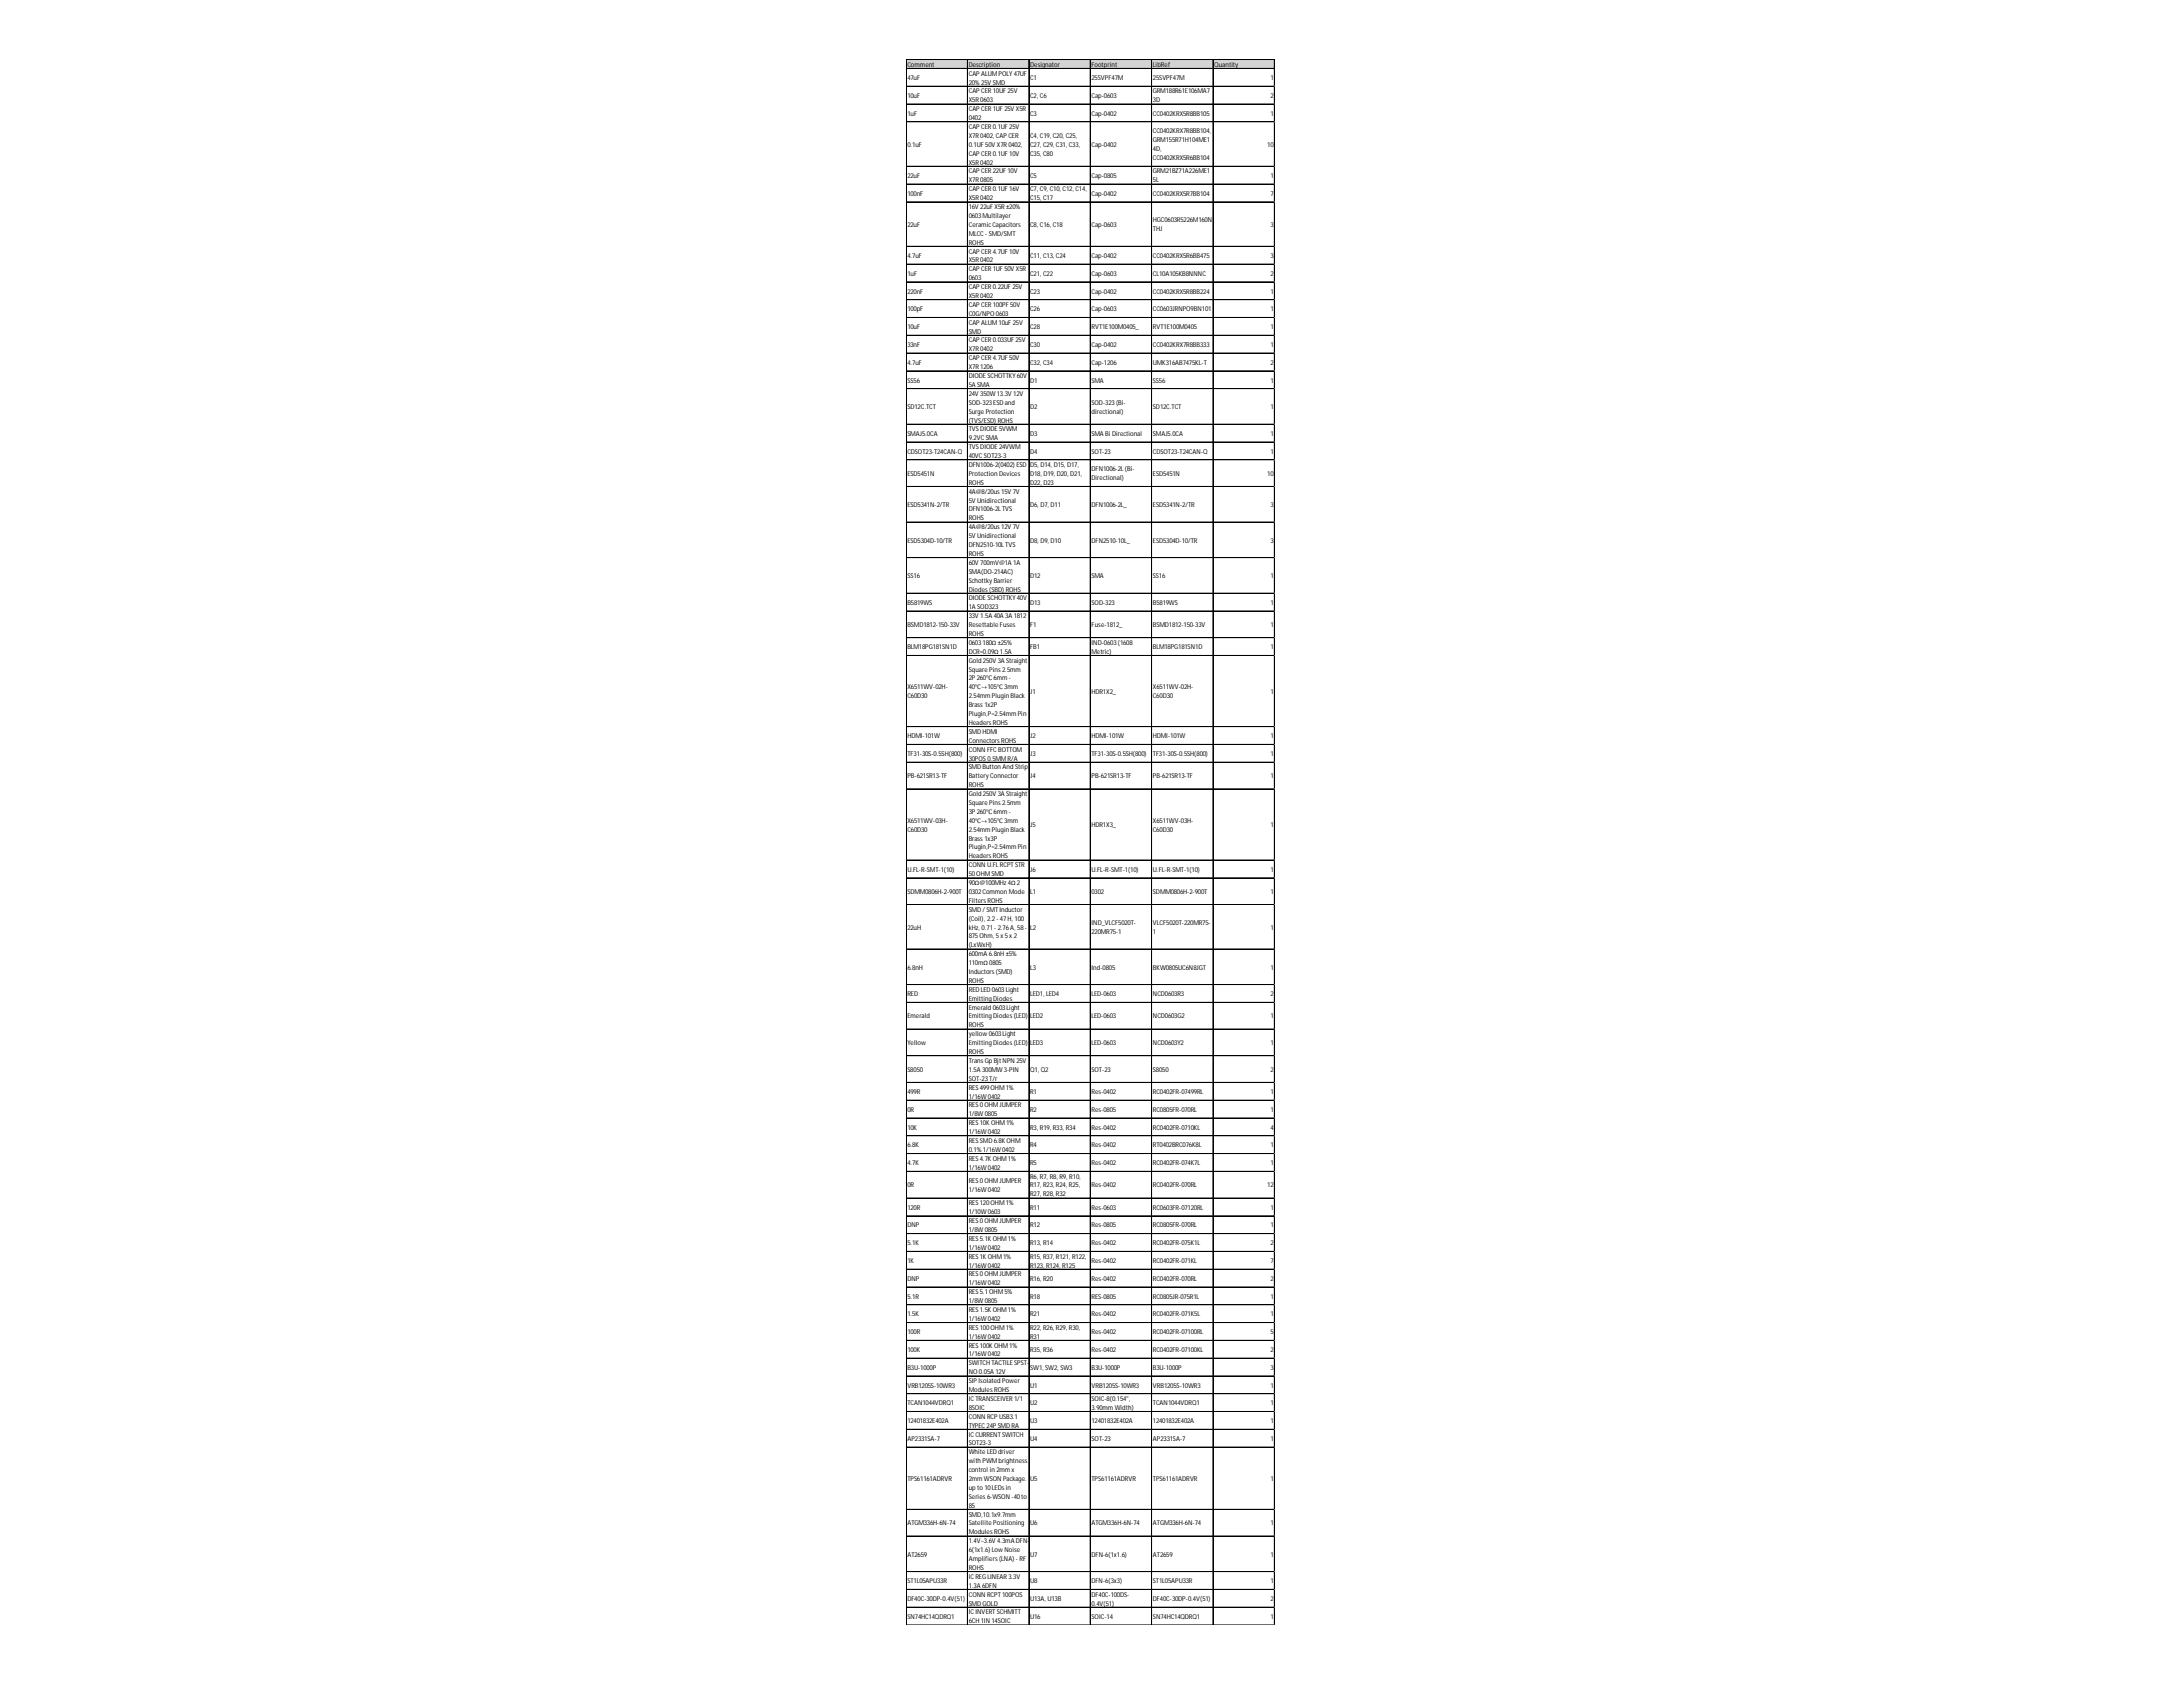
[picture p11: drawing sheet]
<svg xmlns="http://www.w3.org/2000/svg" width="279mm" height="216mm" viewBox="0 0 279 216" stroke-linecap="round" stroke-linejoin="round" font-family="sans-serif">
<defs><g id="words">
<g font-size=".9">
<text x="116.1" y="8.5">Comment</text>
<text x="116.1" y="10.3">47uF</text>
<text x="124" y="8.5">Description</text>
<text x="124" y="9.7">CAP ALUMPOLY 47UF</text>
<text x="124" y="10.8">20% 25V SMD</text>
<text x="124" y="12">CAP CER 10UF 25V</text>
<text x="131.8" y="8.5">Designator</text>
<text x="131.8" y="10.3">C1</text>
<text x="139.7" y="8.5">Footprint</text>
<text x="139.7" y="10.3">25SVPF47M</text>
<text x="147.6" y="8.5">LibRef</text>
<text x="147.6" y="10.3">25SVPF47M</text>
<text x="147.6" y="12">GRM188R61E106MA7</text>
<text x="155.4" y="8.5">Quantity</text>
<text x="162.6" y="10.3">1</text>
<text x="116.1" y="12.5">10uF</text>
<text x="116.1" y="14.8">1uF</text>
<text x="124" y="13.1">X5R 0603</text>
<text x="124" y="14.2">CAP CER 1UF 25V X5R</text>
<text x="124" y="15.4">0402</text>
<text x="124" y="16.5">CAP CER 0.1UF 25V</text>
<text x="124" y="17.6">X7R 0402, CAP CER</text>
<text x="131.8" y="12.5">C2, C6</text>
<text x="131.8" y="14.8">C3</text>
<text x="131.8" y="17.6">C4, C19, C20, C25,</text>
<text x="139.7" y="12.5">Cap-0603</text>
<text x="139.7" y="14.8">Cap-0402</text>
<text x="147.6" y="13.1">3D</text>
<text x="147.6" y="14.8">CC0402KRX5R8BB105</text>
<text x="147.6" y="17.1">CC0402KRX7R8BB104,</text>
<text x="162.6" y="12.5">2</text>
<text x="162.6" y="14.8">1</text>
<text x="116.1" y="18.8">0.1uF</text>
<text x="116.1" y="22.8">22uF</text>
<text x="124" y="18.8">0.1UF 50V X7R 0402,</text>
<text x="124" y="19.9">CAP CER 0.1UF 10V</text>
<text x="124" y="21.1">X5R 0402</text>
<text x="124" y="22.2">CAP CER 22UF 10V</text>
<text x="124" y="23.3">X7R 0805</text>
<text x="131.8" y="18.8">C27, C29, C31, C33,</text>
<text x="131.8" y="19.9">C35, C80</text>
<text x="131.8" y="22.8">C5</text>
<text x="139.7" y="18.8">Cap-0402</text>
<text x="139.7" y="22.8">Cap-0805</text>
<text x="147.6" y="18.2">GRM155R71H104ME1</text>
<text x="147.6" y="19.4">4D,</text>
<text x="147.6" y="20.5">CC0402KRX5R6BB104</text>
<text x="147.6" y="22.2">GRM21BZ71A226ME1</text>
<text x="147.6" y="23.3">5L</text>
<text x="162.2" y="18.8">10</text>
<text x="162.6" y="22.8">1</text>
<text x="116.1" y="25">100nF</text>
<text x="116.1" y="29">22uF</text>
<text x="124" y="24.5">CAP CER 0.1UF 16V</text>
<text x="124" y="25.6">X5R 0402</text>
<text x="124" y="26.8">16V 22uF X5R ±20%</text>
<text x="124" y="27.9">0603Multilayer</text>
<text x="124" y="29">CeramicCapacitors</text>
<text x="131.8" y="24.5">C7, C9, C10, C12, C14,</text>
<text x="131.8" y="25.6">C15, C17</text>
<text x="131.8" y="29">C8, C16, C18</text>
<text x="139.7" y="25">Cap-0402</text>
<text x="139.7" y="29">Cap-0603</text>
<text x="147.6" y="25">CC0402KRX5R7BB104</text>
<text x="147.6" y="28.5">HGC0603R5226M160N</text>
<text x="147.6" y="29.6">THJ</text>
<text x="162.6" y="25">7</text>
<text x="162.6" y="29">3</text>
<text x="116.1" y="33">4.7uF</text>
<text x="116.1" y="35.3">1uF</text>
<text x="124" y="30.2">MLCC - SMD/SMT</text>
<text x="124" y="31.3">ROHS</text>
<text x="124" y="32.4">CAP CER 4.7UF 10V</text>
<text x="124" y="33.6">X5R 0402</text>
<text x="124" y="34.7">CAP CER 1UF 50V X5R</text>
<text x="124" y="35.9">0603</text>
<text x="131.8" y="33">C11, C13, C24</text>
<text x="131.8" y="35.3">C21, C22</text>
<text x="139.7" y="33">Cap-0402</text>
<text x="139.7" y="35.3">Cap-0603</text>
<text x="147.6" y="33">CC0402KRX5R6BB475</text>
<text x="147.6" y="35.3">CL10A105KB8NNNC</text>
<text x="162.6" y="33">3</text>
<text x="162.6" y="35.3">2</text>
<text x="116.1" y="37.6">220nF</text>
<text x="116.1" y="39.8">100pF</text>
<text x="124" y="37">CAP CER 0.22UF 25V</text>
<text x="124" y="38.1">X5R 0402</text>
<text x="124" y="39.3">CAP CER 100PF 50V</text>
<text x="124" y="40.4">C0G/NPO 0603</text>
<text x="124" y="41.6">CAP ALUM10uF 25V</text>
<text x="131.8" y="37.6">C23</text>
<text x="131.8" y="39.8">C26</text>
<text x="139.7" y="37.6">Cap-0402</text>
<text x="139.7" y="39.8">Cap-0603</text>
<text x="147.6" y="37.6">CC0402KRX5R8BB224</text>
<text x="147.6" y="39.8">CC0603JRNPO9BN101</text>
<text x="162.6" y="37.6">1</text>
<text x="162.6" y="39.8">1</text>
<text x="116.1" y="42.1">10uF</text>
<text x="116.1" y="44.4">33nF</text>
<text x="116.1" y="46.7">4.7uF</text>
<text x="124" y="42.7">SMD</text>
<text x="124" y="43.8">CAP CER 0.033UF 25V</text>
<text x="124" y="45">X7R 0402</text>
<text x="124" y="46.1">CAP CER 4.7UF 50V</text>
<text x="124" y="47.2">X7R 1206</text>
<text x="131.8" y="42.1">C28</text>
<text x="131.8" y="44.4">C30</text>
<text x="131.8" y="46.7">C32, C34</text>
<text x="139.7" y="42.1">RVT1E100M0405_</text>
<text x="139.7" y="44.4">Cap-0402</text>
<text x="139.7" y="46.7">Cap-1206</text>
<text x="147.6" y="42.1">RVT1E100M0405</text>
<text x="147.6" y="44.4">CC0402KRX7R8BB333</text>
<text x="147.6" y="46.7">UMK316AB7475KL-T</text>
<text x="162.6" y="42.1">1</text>
<text x="162.6" y="44.4">1</text>
<text x="162.6" y="46.7">2</text>
<text x="116.1" y="49">SS56</text>
<text x="116.1" y="52.4">SD12C.TCT</text>
<text x="124" y="48.4">DIODE SCHOTTKY 60V</text>
<text x="124" y="49.5">5A SMA</text>
<text x="124" y="50.7">24V 350W 13.3V 12V</text>
<text x="124" y="51.8">SOD-323ESD and</text>
<text x="124" y="52.9">Surge Protection</text>
<text x="131.8" y="49">D1</text>
<text x="131.8" y="52.4">D2</text>
<text x="139.7" y="49">SMA</text>
<text x="139.7" y="51.8">SOD-323(Bi-</text>
<text x="139.7" y="52.9">directional)</text>
<text x="147.6" y="49">SS56</text>
<text x="147.6" y="52.4">SD12C.TCT</text>
<text x="162.6" y="49">1</text>
<text x="162.6" y="52.4">1</text>
<text x="116.1" y="55.8">SMAJ5.0CA</text>
<text x="116.1" y="58.1">CDSOT23-T24CAN-Q</text>
<text x="124" y="54.1">(TVS/ESD) ROHS</text>
<text x="124" y="55.2">TVS DIODE 5VWM</text>
<text x="124" y="56.4">9.2VC SMA</text>
<text x="124" y="57.5">TVS DIODE 24VWM</text>
<text x="124" y="58.6">40VC SOT23-3</text>
<text x="124" y="59.8">DFN1006-2(0402) ESD</text>
<text x="131.8" y="55.8">D3</text>
<text x="131.8" y="58.1">D4</text>
<text x="131.8" y="59.8">D5, D14, D15, D17,</text>
<text x="139.7" y="55.8">SMA Bi Directional</text>
<text x="139.7" y="58.1">SOT-23</text>
<text x="147.6" y="55.8">SMAJ5.0CA</text>
<text x="147.6" y="58.1">CDSOT23-T24CAN-Q</text>
<text x="162.6" y="55.8">1</text>
<text x="162.6" y="58.1">1</text>
<text x="116.1" y="60.9">ESD5451N</text>
<text x="116.1" y="64.9">ESD5341N-2/TR</text>
<text x="124" y="60.9">Protection Devices</text>
<text x="124" y="62">ROHS</text>
<text x="124" y="63.2">4A@8/20us 15V 7V</text>
<text x="124" y="64.3">5V Unidirectional</text>
<text x="124" y="65.5">DFN1006-2LTVS</text>
<text x="131.8" y="60.9">D18, D19, D20, D21,</text>
<text x="131.8" y="62">D22, D23</text>
<text x="131.8" y="64.9">D6, D7, D11</text>
<text x="139.7" y="60.3">DFN1006-2L(Bi-</text>
<text x="139.7" y="61.5">Directional)</text>
<text x="139.7" y="64.9">DFN1006-2L_</text>
<text x="147.6" y="60.9">ESD5451N</text>
<text x="147.6" y="64.9">ESD5341N-2/TR</text>
<text x="162.2" y="60.9">10</text>
<text x="162.6" y="64.9">3</text>
<text x="116.1" y="69.4">ESD5304D-10/TR</text>
<text x="124" y="66.6">ROHS</text>
<text x="124" y="67.7">4A@8/20us 12V 7V</text>
<text x="124" y="68.9">5V Unidirectional</text>
<text x="124" y="70">DFN2510-10LTVS</text>
<text x="124" y="71.2">ROHS</text>
<text x="131.8" y="69.4">D8, D9, D10</text>
<text x="139.7" y="69.4">DFN2510-10L_</text>
<text x="147.6" y="69.4">ESD5304D-10/TR</text>
<text x="162.6" y="69.4">3</text>
<text x="116.1" y="74">SS16</text>
<text x="116.1" y="77.4">B5819WS</text>
<text x="124" y="72.3">60V 700mV@1A 1A</text>
<text x="124" y="73.4">SMA(DO-214AC)</text>
<text x="124" y="74.6">Schottky Barrier</text>
<text x="124" y="75.7">Diodes(SBD) ROHS</text>
<text x="124" y="76.8">DIODE SCHOTTKY 40V</text>
<text x="124" y="78">1A SOD323</text>
<text x="131.8" y="74">D12</text>
<text x="131.8" y="77.4">D13</text>
<text x="139.7" y="74">SMA</text>
<text x="139.7" y="77.4">SOD-323</text>
<text x="147.6" y="74">SS16</text>
<text x="147.6" y="77.4">B5819WS</text>
<text x="162.6" y="74">1</text>
<text x="162.6" y="77.4">1</text>
<text x="116.1" y="80.3">BSMD1812-150-33V</text>
<text x="116.1" y="83.1">BLM18PG181SN1D</text>
<text x="124" y="79.1">33V 1.5A 40A 3A 1812</text>
<text x="124" y="80.3">Resettable Fuses</text>
<text x="124" y="81.4">ROHS</text>
<text x="124" y="82.5">0603180Ω ±25%</text>
<text x="124" y="83.7">DCR=0.09Ω 1.5A</text>
<text x="131.8" y="80.3">F1</text>
<text x="131.8" y="83.1">FB1</text>
<text x="139.7" y="80.3">Fuse-1812_</text>
<text x="139.7" y="82.5">IND-0603(1608</text>
<text x="139.7" y="83.7">Metric)</text>
<text x="147.6" y="80.3">BSMD1812-150-33V</text>
<text x="147.6" y="83.1">BLM18PG181SN1D</text>
<text x="162.6" y="80.3">1</text>
<text x="162.6" y="83.1">1</text>
<text x="116.1" y="88.2">X6511WV-02H-</text>
<text x="116.1" y="89.4">C60D30</text>
<text x="124" y="84.8">Gold 250V 3A Straight</text>
<text x="124" y="85.9">Square Pins 2.5mm</text>
<text x="124" y="87.1">2P 260℃ 6mm -</text>
<text x="124" y="88.2">40℃~+105℃ 3mm</text>
<text x="124" y="89.4">2.54mm Plugin Black</text>
<text x="131.8" y="88.8">J1</text>
<text x="139.7" y="88.8">HDR1X2_</text>
<text x="147.6" y="88.2">X6511WV-02H-</text>
<text x="147.6" y="89.4">C60D30</text>
<text x="162.6" y="88.8">1</text>
<text x="116.1" y="94.5">HDMI-101W</text>
<text x="124" y="90.5">Brass 1x2P</text>
<text x="124" y="91.6">Plugin,P=2.54mm Pin</text>
<text x="124" y="92.8">HeadersROHS</text>
<text x="124" y="93.9">SMD HDMI</text>
<text x="124" y="95.1">ConnectorsROHS</text>
<text x="131.8" y="94.5">J2</text>
<text x="139.7" y="94.5">HDMI-101W</text>
<text x="147.6" y="94.5">HDMI-101W</text>
<text x="162.6" y="94.5">1</text>
<text x="116.1" y="96.8">TF31-30S-0.5SH(800)</text>
<text x="116.1" y="99.6">PB-621SR13-TF</text>
<text x="124" y="96.2">CONN FFC BOTTOM</text>
<text x="124" y="97.3">30POS 0.5MMR/A</text>
<text x="124" y="98.5">SMD Button And Strip</text>
<text x="124" y="99.6">Battery Connector</text>
<text x="124" y="100.7">ROHS</text>
<text x="124" y="101.9">Gold 250V 3A Straight</text>
<text x="131.8" y="96.8">J3</text>
<text x="131.8" y="99.6">J4</text>
<text x="139.7" y="96.8">TF31-30S-0.5SH(800)</text>
<text x="139.7" y="99.6">PB-621SR13-TF</text>
<text x="147.6" y="96.8">TF31-30S-0.5SH(800)</text>
<text x="147.6" y="99.6">PB-621SR13-TF</text>
<text x="162.6" y="96.8">1</text>
<text x="162.6" y="99.6">1</text>
<text x="116.1" y="105.3">X6511WV-03H-</text>
<text x="116.1" y="106.4">C60D30</text>
<text x="124" y="103">Square Pins 2.5mm</text>
<text x="124" y="104.2">3P 260℃ 6mm -</text>
<text x="124" y="105.3">40℃~+105℃ 3mm</text>
<text x="124" y="106.4">2.54mm Plugin Black</text>
<text x="124" y="107.6">Brass 1x3P</text>
<text x="131.8" y="105.9">J5</text>
<text x="139.7" y="105.9">HDR1X3_</text>
<text x="147.6" y="105.3">X6511WV-03H-</text>
<text x="147.6" y="106.4">C60D30</text>
<text x="162.6" y="105.9">1</text>
<text x="116.1" y="111.6">U.FL-R-SMT-1(10)</text>
<text x="124" y="108.7">Plugin,P=2.54mm Pin</text>
<text x="124" y="109.9">HeadersROHS</text>
<text x="124" y="111">CONN U.FL RCPT STR</text>
<text x="124" y="112.1">50OHMSMD</text>
<text x="124" y="113.3">90Ω@100MHz 4Ω 2</text>
<text x="131.8" y="111.6">J6</text>
<text x="139.7" y="111.6">U.FL-R-SMT-1(10)</text>
<text x="147.6" y="111.6">U.FL-R-SMT-1(10)</text>
<text x="162.6" y="111.6">1</text>
<text x="116.1" y="114.4">SDMM0806H-2-900T</text>
<text x="116.1" y="119">22uH</text>
<text x="124" y="114.4">0302Common Mode</text>
<text x="124" y="115.5">FiltersROHS</text>
<text x="124" y="116.7">SMD / SMT Inductor</text>
<text x="124" y="117.8">(Coil), 2.2- 47H, 100</text>
<text x="124" y="119">kHz, 0.71- 2.76A, 58-</text>
<text x="131.8" y="114.4">L1</text>
<text x="131.8" y="119">L2</text>
<text x="139.7" y="114.4">0302</text>
<text x="139.7" y="118.4">IND_VLCF5020T-</text>
<text x="139.7" y="119.5">220MR75-1</text>
<text x="147.6" y="114.4">SDMM0806H-2-900T</text>
<text x="147.6" y="118.4">VLCF5020T-220MR75-</text>
<text x="147.6" y="119.5">1</text>
<text x="162.6" y="114.4">1</text>
<text x="162.6" y="119">1</text>
<text x="116.1" y="124.1">6.8nH</text>
<text x="124" y="120.1">875Ohm, 5x 5x 2</text>
<text x="124" y="121.2">(LxWxH)</text>
<text x="124" y="122.4">600mA 6.8nH ±5%</text>
<text x="124" y="123.5">110mΩ 0805</text>
<text x="124" y="124.7">Inductors(SMD)</text>
<text x="124" y="125.8">ROHS</text>
<text x="131.8" y="124.1">L3</text>
<text x="139.7" y="124.1">Ind-0805</text>
<text x="147.6" y="124.1">BKW0805UC6N8JGT</text>
<text x="162.6" y="124.1">1</text>
<text x="116.1" y="127.5">RED</text>
<text x="116.1" y="130.3">Emerald</text>
<text x="124" y="126.9">RED LED 0603Light</text>
<text x="124" y="128.1">Emitting Diodes</text>
<text x="124" y="129.2">Emerald 0603Light</text>
<text x="124" y="130.3">Emitting Diodes(LED)</text>
<text x="124" y="131.5">ROHS</text>
<text x="131.8" y="127.5">LED1, LED4</text>
<text x="131.8" y="130.3">LED2</text>
<text x="139.7" y="127.5">LED-0603</text>
<text x="139.7" y="130.3">LED-0603</text>
<text x="147.6" y="127.5">NCD0603R3</text>
<text x="147.6" y="130.3">NCD0603G2</text>
<text x="162.6" y="127.5">2</text>
<text x="162.6" y="130.3">1</text>
<text x="116.1" y="133.8">Yellow</text>
<text x="116.1" y="137.2">S8050</text>
<text x="124" y="132.6">yellow 0603Light</text>
<text x="124" y="133.8">Emitting Diodes(LED)</text>
<text x="124" y="134.9">ROHS</text>
<text x="124" y="136">Trans Gp Bjt NPN 25V</text>
<text x="124" y="137.2">1.5A 300MW 3-PIN</text>
<text x="131.8" y="133.8">LED3</text>
<text x="131.8" y="137.2">Q1, Q2</text>
<text x="139.7" y="133.8">LED-0603</text>
<text x="139.7" y="137.2">SOT-23</text>
<text x="147.6" y="133.8">NCD0603Y2</text>
<text x="147.6" y="137.2">S8050</text>
<text x="162.6" y="133.8">1</text>
<text x="162.6" y="137.2">2</text>
<text x="116.1" y="140">499R</text>
<text x="116.1" y="142.3">0R</text>
<text x="124" y="138.3">SOT-23T/r</text>
<text x="124" y="139.4">RES 499OHM1%</text>
<text x="124" y="140.6">1/16W 0402</text>
<text x="124" y="141.7">RES 0OHMJUMPER</text>
<text x="124" y="142.9">1/8W 0805</text>
<text x="131.8" y="140">R1</text>
<text x="131.8" y="142.3">R2</text>
<text x="139.7" y="140">Res-0402</text>
<text x="139.7" y="142.3">Res-0805</text>
<text x="147.6" y="140">RC0402FR-07499RL</text>
<text x="147.6" y="142.3">RC0805FR-070RL</text>
<text x="162.6" y="140">1</text>
<text x="162.6" y="142.3">1</text>
<text x="116.1" y="144.6">10K</text>
<text x="116.1" y="146.8">6.8K</text>
<text x="116.1" y="149.1">4.7K</text>
<text x="124" y="144">RES 10K OHM1%</text>
<text x="124" y="145.1">1/16W 0402</text>
<text x="124" y="146.3">RES SMD 6.8K OHM</text>
<text x="124" y="147.4">0.1% 1/16W 0402</text>
<text x="124" y="148.6">RES 4.7K OHM1%</text>
<text x="124" y="149.7">1/16W 0402</text>
<text x="131.8" y="144.6">R3, R19, R33, R34</text>
<text x="131.8" y="146.8">R4</text>
<text x="131.8" y="149.1">R5</text>
<text x="139.7" y="144.6">Res-0402</text>
<text x="139.7" y="146.8">Res-0402</text>
<text x="139.7" y="149.1">Res-0402</text>
<text x="147.6" y="144.6">RC0402FR-0710KL</text>
<text x="147.6" y="146.8">RT0402BRC076K8L</text>
<text x="147.6" y="149.1">RC0402FR-074K7L</text>
<text x="162.6" y="144.6">4</text>
<text x="162.6" y="146.8">1</text>
<text x="162.6" y="149.1">1</text>
<text x="116.1" y="152">0R</text>
<text x="116.1" y="154.8">120R</text>
<text x="124" y="151.4">RES 0OHMJUMPER</text>
<text x="124" y="152.5">1/16W 0402</text>
<text x="124" y="154.2">RES 120OHM1%</text>
<text x="124" y="155.4">1/10W 0603</text>
<text x="131.8" y="150.8">R6, R7, R8, R9, R10,</text>
<text x="131.8" y="152">R17, R23, R24, R25,</text>
<text x="131.8" y="153.1">R27, R28, R32</text>
<text x="131.8" y="154.8">R11</text>
<text x="139.7" y="152">Res-0402</text>
<text x="139.7" y="154.8">Res-0603</text>
<text x="147.6" y="152">RC0402FR-070RL</text>
<text x="147.6" y="154.8">RC0603FR-07120RL</text>
<text x="162.2" y="152">12</text>
<text x="162.6" y="154.8">1</text>
<text x="116.1" y="157.1">DNP</text>
<text x="116.1" y="159.4">5.1K</text>
<text x="116.1" y="161.6">1K</text>
<text x="124" y="156.5">RES 0OHMJUMPER</text>
<text x="124" y="157.7">1/8W 0805</text>
<text x="124" y="158.8">RES 5.1K OHM1%</text>
<text x="124" y="159.9">1/16W 0402</text>
<text x="124" y="161.1">RES 1K OHM1%</text>
<text x="131.8" y="157.1">R12</text>
<text x="131.8" y="159.4">R13, R14</text>
<text x="131.8" y="161.1">R15, R37, R121, R122,</text>
<text x="139.7" y="157.1">Res-0805</text>
<text x="139.7" y="159.4">Res-0402</text>
<text x="139.7" y="161.6">Res-0402</text>
<text x="147.6" y="157.1">RC0805FR-070RL</text>
<text x="147.6" y="159.4">RC0402FR-075K1L</text>
<text x="147.6" y="161.6">RC0402FR-071KL</text>
<text x="162.6" y="157.1">1</text>
<text x="162.6" y="159.4">2</text>
<text x="162.6" y="161.6">7</text>
<text x="116.1" y="163.9">DNP</text>
<text x="116.1" y="166.2">5.1R</text>
<text x="124" y="162.2">1/16W 0402</text>
<text x="124" y="163.4">RES 0OHMJUMPER</text>
<text x="124" y="164.5">1/16W 0402</text>
<text x="124" y="165.6">RES 5.1OHM5%</text>
<text x="124" y="166.8">1/8W 0805</text>
<text x="124" y="167.9">RES 1.5K OHM1%</text>
<text x="131.8" y="162.2">R123, R124, R125</text>
<text x="131.8" y="163.9">R16, R20</text>
<text x="131.8" y="166.2">R18</text>
<text x="139.7" y="163.9">Res-0402</text>
<text x="139.7" y="166.2">RES-0805</text>
<text x="147.6" y="163.9">RC0402FR-070RL</text>
<text x="147.6" y="166.2">RC0805JR-075R1L</text>
<text x="162.6" y="163.9">2</text>
<text x="162.6" y="166.2">1</text>
<text x="116.1" y="168.5">1.5K</text>
<text x="116.1" y="170.8">100R</text>
<text x="116.1" y="173">100K</text>
<text x="124" y="169">1/16W 0402</text>
<text x="124" y="170.2">RES 100OHM1%</text>
<text x="124" y="171.3">1/16W 0402</text>
<text x="124" y="172.5">RES 100K OHM1%</text>
<text x="124" y="173.6">1/16W 0402</text>
<text x="131.8" y="168.5">R21</text>
<text x="131.8" y="170.2">R22, R26, R29, R30,</text>
<text x="131.8" y="171.3">R31</text>
<text x="131.8" y="173">R35, R36</text>
<text x="139.7" y="168.5">Res-0402</text>
<text x="139.7" y="170.8">Res-0402</text>
<text x="139.7" y="173">Res-0402</text>
<text x="147.6" y="168.5">RC0402FR-071K5L</text>
<text x="147.6" y="170.8">RC0402FR-07100RL</text>
<text x="147.6" y="173">RC0402FR-07100KL</text>
<text x="162.6" y="168.5">1</text>
<text x="162.6" y="170.8">5</text>
<text x="162.6" y="173">2</text>
<text x="116.1" y="175.3">B3U-1000P</text>
<text x="116.1" y="177.6">VRB1205S-10WR3</text>
<text x="116.1" y="179.9">TCAN1044VDRQ1</text>
<text x="124" y="174.7">SWITCH TACTILE SPST-</text>
<text x="124" y="175.9">NO 0.05A 12V</text>
<text x="124" y="177">SIP Isolated Power</text>
<text x="124" y="178.2">ModulesROHS</text>
<text x="124" y="179.3">IC TRANSCEIVER 1/1</text>
<text x="131.8" y="175.3">SW1, SW2, SW3</text>
<text x="131.8" y="177.6">U1</text>
<text x="131.8" y="179.9">U2</text>
<text x="139.7" y="175.3">B3U-1000P</text>
<text x="139.7" y="177.6">VRB1205S-10WR3</text>
<text x="139.7" y="179.3">SOIC-8(0.154&quot;,</text>
<text x="147.6" y="175.3">B3U-1000P</text>
<text x="147.6" y="177.6">VRB1205S-10WR3</text>
<text x="147.6" y="179.9">TCAN1044VDRQ1</text>
<text x="162.6" y="175.3">3</text>
<text x="162.6" y="177.6">1</text>
<text x="162.6" y="179.9">1</text>
<text x="116.1" y="182.1">12401832E402A</text>
<text x="116.1" y="184.4">AP2331SA-7</text>
<text x="124" y="180.4">8SOIC</text>
<text x="124" y="181.6">CONN RCP USB3.1</text>
<text x="124" y="182.7">TYPEC 24P SMD RA</text>
<text x="124" y="183.8">IC CURRENT SWITCH</text>
<text x="124" y="185">SOT23-3</text>
<text x="131.8" y="182.1">U3</text>
<text x="131.8" y="184.4">U4</text>
<text x="139.7" y="180.4">3.90mm Width)</text>
<text x="139.7" y="182.1">12401832E402A</text>
<text x="139.7" y="184.4">SOT-23</text>
<text x="147.6" y="182.1">12401832E402A</text>
<text x="147.6" y="184.4">AP2331SA-7</text>
<text x="162.6" y="182.1">1</text>
<text x="162.6" y="184.4">1</text>
<text x="116.1" y="189.5">TPS61161ADRVR</text>
<text x="124" y="186.1">White LED driver</text>
<text x="124" y="187.3">with PWMbrightness</text>
<text x="124" y="188.4">control in 2mm x</text>
<text x="124" y="189.5">2mm WSON Package.</text>
<text x="124" y="190.7">up to 10LEDsin</text>
<text x="124" y="191.8">Series6-WSON -40to</text>
<text x="131.8" y="189.5">U5</text>
<text x="139.7" y="189.5">TPS61161ADRVR</text>
<text x="147.6" y="189.5">TPS61161ADRVR</text>
<text x="162.6" y="189.5">1</text>
<text x="116.1" y="195.2">ATGM336H-6N-74</text>
<text x="124" y="192.9">85</text>
<text x="124" y="194.1">SMD,10.1x9.7mm</text>
<text x="124" y="195.2">Satellite Positioning</text>
<text x="124" y="196.4">ModulesROHS</text>
<text x="124" y="197.5">1.4V~3.6V 4.3mA DFN-</text>
<text x="131.8" y="195.2">U6</text>
<text x="139.7" y="195.2">ATGM336H-6N-74</text>
<text x="147.6" y="195.2">ATGM336H-6N-74</text>
<text x="162.6" y="195.2">1</text>
<text x="116.1" y="199.2">AT2659</text>
<text x="116.1" y="202.6">ST1L05APU33R</text>
<text x="124" y="198.6">6(1x1.6) Low Noise</text>
<text x="124" y="199.8">Amplifiers(LNA) - RF</text>
<text x="124" y="200.9">ROHS</text>
<text x="124" y="202.1">IC REGLINEAR 3.3V</text>
<text x="124" y="203.2">1.3A 6DFN</text>
<text x="131.8" y="199.2">U7</text>
<text x="131.8" y="202.6">U8</text>
<text x="139.7" y="199.2">DFN-6(1x1.6)</text>
<text x="139.7" y="202.6">DFN-6(3x3)</text>
<text x="147.6" y="199.2">AT2659</text>
<text x="147.6" y="202.6">ST1L05APU33R</text>
<text x="162.6" y="199.2">1</text>
<text x="162.6" y="202.6">1</text>
<text x="116.1" y="204.9">DF40C-30DP-0.4V(51)</text>
<text x="116.1" y="207.2">SN74HC14QDRQ1</text>
<text x="124" y="204.3">CONN RCPT 100POS</text>
<text x="124" y="205.5">SMD GOLD</text>
<text x="124" y="206.6">IC INVERT SCHMITT</text>
<text x="124" y="207.7">6CH 1IN 14SOIC</text>
<text x="131.8" y="204.9">U13A, U13B</text>
<text x="131.8" y="207.2">U16</text>
<text x="139.7" y="204.3">DF40C-100DS-</text>
<text x="139.7" y="205.5">0.4V(51)</text>
<text x="139.7" y="207.2">SOIC-14</text>
<text x="147.6" y="204.9">DF40C-30DP-0.4V(51)</text>
<text x="147.6" y="207.2">SN74HC14QDRQ1</text>
<text x="162.6" y="204.9">2</text>
<text x="162.6" y="207.2">1</text>
</g>
</g></defs>
<path d="M116 7.6h47.2v1.2h-47.2z" fill="#d3d3d3"/>
<g fill="none" stroke="#000" stroke-width=".13">
<path d="M116 7.6v200.3M116 7.6h47.2M116 8.8h47.2M116 11h47.2M116 11.1h47.2M116 13.3h47.2M116 15.6h47.2M123.8 7.7v200.2M131.7 7.7v200.2M139.5 7.7v200.2M139.6 7.7v200.2M147.4 7.7v200.2"/>
<path d="M155.2 7.7v200.2M155.3 7.7v200.2M163.1 7.7v200.2M116 21.3h47.2M116 23.6h47.2M116 25.8h47.2M116 25.9h47.2M116 31.5h47.2M116 33.8h47.2M116 36.1h47.2M116 38.4h47.2M116 40.6h47.2"/>
<path d="M116 40.7h47.2M116 42.9h47.2M116 45.2h47.2M116 47.5h47.2M116 49.7h47.2M116 49.8h47.2M116 54.3h47.2M116 56.6h47.2M116 58.8h47.2M116 58.9h47.2M116 62.3h47.2M116 66.8h47.2"/>
<path d="M116 71.4h47.2M116 75.9h47.2M116 78.2h47.2M116 81.6h47.2M116 83.9h47.2M116 93h47.2M116 95.3h47.2M116 97.5h47.2M116 97.6h47.2M116 101h47.2M116 110.1h47.2M116 112.3h47.2"/>
<path d="M116 112.4h47.2M116 115.8h47.2M116 121.4h47.2M116 126h47.2M116 128.3h47.2M116 131.7h47.2M116 135.1h47.2M116 138.5h47.2M116 138.6h47.2M116 140.8h47.2M116 143.1h47.2M116 145.4h47.2"/>
<path d="M116 147.6h47.2M116 147.7h47.2M116 149.9h47.2M116 153.3h47.2M116 155.6h47.2M116 157.9h47.2M116 160.2h47.2M116 162.4h47.2M116 162.5h47.2M116 164.7h47.2M116 167h47.2M116 169.3h47.2"/>
<path d="M116 171.5h47.2M116 171.6h47.2M116 173.8h47.2M116 176.1h47.2M116 178.4h47.2M116 180.6h47.2M116 180.7h47.2M116 182.9h47.2M116 185.2h47.2M116 193.2h47.2M116 196.6h47.2M116 201.1h47.2"/>
<path d="M116 201.2h47.2M116 203.4h47.2M116 205.7h47.2"/>
</g>
<path d="M163.2 11h.1" fill="none" stroke="#d4d4d4" stroke-width=".13"/>
<path d="M163.2 11v.1z" fill="#d4d4d4"/>
<path d="M163.2 13.3h.1" fill="none" stroke="#d4d4d4" stroke-width=".13"/>
<path d="M163.2 13.3v.1z" fill="#d4d4d4"/>
<path d="M163.2 15.6h.1" fill="none" stroke="#d4d4d4" stroke-width=".13"/>
<path d="M163.2 21.3h.1" fill="none" stroke="#d4d4d4" stroke-width=".13"/>
<path d="M163.2 23.6h.1" fill="none" stroke="#d4d4d4" stroke-width=".13"/>
<path d="M163.2 25.8h.1" fill="none" stroke="#d4d4d4" stroke-width=".13"/>
<path d="M163.2 25.8v.1z" fill="#d4d4d4"/>
<path d="M163.2 31.5h.1" fill="none" stroke="#d4d4d4" stroke-width=".13"/>
<path d="M163.2 31.5v.1z" fill="#d4d4d4"/>
<path d="M163.2 33.8h.1" fill="none" stroke="#d4d4d4" stroke-width=".13"/>
<path d="M163.2 33.8v.1z" fill="#d4d4d4"/>
<path d="M163.2 36.1h.1" fill="none" stroke="#d4d4d4" stroke-width=".13"/>
<path d="M163.2 38.4h.1" fill="none" stroke="#d4d4d4" stroke-width=".13"/>
<path d="M163.2 40.6h.1" fill="none" stroke="#d4d4d4" stroke-width=".13"/>
<path d="M163.2 40.6v.1z" fill="#d4d4d4"/>
<path d="M163.2 42.9h.1" fill="none" stroke="#d4d4d4" stroke-width=".13"/>
<path d="M163.2 42.9v.1z" fill="#d4d4d4"/>
<path d="M163.2 45.2h.1" fill="none" stroke="#d4d4d4" stroke-width=".13"/>
<path d="M163.2 47.5h.1" fill="none" stroke="#d4d4d4" stroke-width=".13"/>
<path d="M163.2 49.7h.1" fill="none" stroke="#d4d4d4" stroke-width=".13"/>
<path d="M163.2 49.7v.1z" fill="#d4d4d4"/>
<path d="M163.2 54.3h.1" fill="none" stroke="#d4d4d4" stroke-width=".13"/>
<path d="M163.2 56.6h.1" fill="none" stroke="#d4d4d4" stroke-width=".13"/>
<path d="M163.2 58.8h.1" fill="none" stroke="#d4d4d4" stroke-width=".13"/>
<path d="M163.2 58.8v.1z" fill="#d4d4d4"/>
<path d="M163.2 62.3h.1" fill="none" stroke="#d4d4d4" stroke-width=".13"/>
<path d="M163.2 66.8h.1" fill="none" stroke="#d4d4d4" stroke-width=".13"/>
<path d="M163.2 66.8v.1z" fill="#d4d4d4"/>
<path d="M163.2 71.4h.1" fill="none" stroke="#d4d4d4" stroke-width=".13"/>
<path d="M163.2 75.9h.1" fill="none" stroke="#d4d4d4" stroke-width=".13"/>
<path d="M163.2 75.9v.1z" fill="#d4d4d4"/>
<path d="M163.2 78.2h.1" fill="none" stroke="#d4d4d4" stroke-width=".13"/>
<path d="M163.2 81.6h.1" fill="none" stroke="#d4d4d4" stroke-width=".13"/>
<path d="M163.2 81.6v.1z" fill="#d4d4d4"/>
<path d="M163.2 83.9h.1" fill="none" stroke="#d4d4d4" stroke-width=".13"/>
<path d="M163.2 93h.1" fill="none" stroke="#d4d4d4" stroke-width=".13"/>
<path d="M163.2 95.3h.1" fill="none" stroke="#d4d4d4" stroke-width=".13"/>
<path d="M163.2 97.5h.1" fill="none" stroke="#d4d4d4" stroke-width=".13"/>
<path d="M163.2 97.5v.1z" fill="#d4d4d4"/>
<path d="M163.2 101h.1" fill="none" stroke="#d4d4d4" stroke-width=".13"/>
<path d="M163.2 110.1h.1" fill="none" stroke="#d4d4d4" stroke-width=".13"/>
<path d="M163.2 112.3h.1" fill="none" stroke="#d4d4d4" stroke-width=".13"/>
<path d="M163.2 112.3v.1z" fill="#d4d4d4"/>
<path d="M163.2 115.8h.1" fill="none" stroke="#d4d4d4" stroke-width=".13"/>
<path d="M163.2 121.4h.1" fill="none" stroke="#d4d4d4" stroke-width=".13"/>
<path d="M163.2 121.4v.1z" fill="#d4d4d4"/>
<path d="M163.2 126h.1" fill="none" stroke="#d4d4d4" stroke-width=".13"/>
<path d="M163.2 126v.1z" fill="#d4d4d4"/>
<path d="M163.2 128.3h.1" fill="none" stroke="#d4d4d4" stroke-width=".13"/>
<path d="M163.2 131.7h.1" fill="none" stroke="#d4d4d4" stroke-width=".13"/>
<path d="M163.2 135.1h.1" fill="none" stroke="#d4d4d4" stroke-width=".13"/>
<path d="M163.2 135.1v.1z" fill="#d4d4d4"/>
<path d="M163.2 138.5h.1" fill="none" stroke="#d4d4d4" stroke-width=".13"/>
<path d="M163.2 138.5v.1z" fill="#d4d4d4"/>
<path d="M163.2 140.8h.1" fill="none" stroke="#d4d4d4" stroke-width=".13"/>
<path d="M163.2 140.8v.1z" fill="#d4d4d4"/>
<path d="M163.2 143.1h.1" fill="none" stroke="#d4d4d4" stroke-width=".13"/>
<path d="M163.2 145.4h.1" fill="none" stroke="#d4d4d4" stroke-width=".13"/>
<path d="M163.2 147.6h.1" fill="none" stroke="#d4d4d4" stroke-width=".13"/>
<path d="M163.2 147.6v.1z" fill="#d4d4d4"/>
<path d="M163.2 149.9h.1" fill="none" stroke="#d4d4d4" stroke-width=".13"/>
<path d="M163.2 149.9v.1z" fill="#d4d4d4"/>
<path d="M163.2 153.3h.1" fill="none" stroke="#d4d4d4" stroke-width=".13"/>
<path d="M163.2 153.3v.1z" fill="#d4d4d4"/>
<path d="M163.2 155.6h.1" fill="none" stroke="#d4d4d4" stroke-width=".13"/>
<path d="M163.2 155.6v.1z" fill="#d4d4d4"/>
<path d="M163.2 157.9h.1" fill="none" stroke="#d4d4d4" stroke-width=".13"/>
<path d="M163.2 160.2h.1" fill="none" stroke="#d4d4d4" stroke-width=".13"/>
<path d="M163.2 162.4h.1" fill="none" stroke="#d4d4d4" stroke-width=".13"/>
<path d="M163.2 162.4v.1z" fill="#d4d4d4"/>
<path d="M163.2 164.7h.1" fill="none" stroke="#d4d4d4" stroke-width=".13"/>
<path d="M163.2 164.7v.1z" fill="#d4d4d4"/>
<path d="M163.2 167h.1" fill="none" stroke="#d4d4d4" stroke-width=".13"/>
<path d="M163.2 169.3h.1" fill="none" stroke="#d4d4d4" stroke-width=".13"/>
<path d="M163.2 171.5h.1" fill="none" stroke="#d4d4d4" stroke-width=".13"/>
<path d="M163.2 171.5v.1z" fill="#d4d4d4"/>
<path d="M163.2 173.8h.1" fill="none" stroke="#d4d4d4" stroke-width=".13"/>
<path d="M163.2 173.8v.1z" fill="#d4d4d4"/>
<path d="M163.2 176.1h.1" fill="none" stroke="#d4d4d4" stroke-width=".13"/>
<path d="M163.2 178.4h.1" fill="none" stroke="#d4d4d4" stroke-width=".13"/>
<path d="M163.2 180.6h.1" fill="none" stroke="#d4d4d4" stroke-width=".13"/>
<path d="M163.2 180.6v.1z" fill="#d4d4d4"/>
<path d="M163.2 182.9h.1" fill="none" stroke="#d4d4d4" stroke-width=".13"/>
<path d="M163.2 182.9v.1z" fill="#d4d4d4"/>
<path d="M163.2 185.2h.1" fill="none" stroke="#d4d4d4" stroke-width=".13"/>
<path d="M163.2 185.2v.1z" fill="#d4d4d4"/>
<path d="M163.2 193.2h.1" fill="none" stroke="#d4d4d4" stroke-width=".13"/>
<path d="M163.2 196.6h.1" fill="none" stroke="#d4d4d4" stroke-width=".13"/>
<path d="M163.2 201.1h.1" fill="none" stroke="#d4d4d4" stroke-width=".13"/>
<path d="M163.2 201.1v.1z" fill="#d4d4d4"/>
<path d="M163.2 203.4h.1" fill="none" stroke="#d4d4d4" stroke-width=".13"/>
<path d="M163.2 203.4v.1z" fill="#d4d4d4"/>
<path d="M163.2 205.7h.1" fill="none" stroke="#d4d4d4" stroke-width=".13"/>
<use href="#words"/>
</svg>
